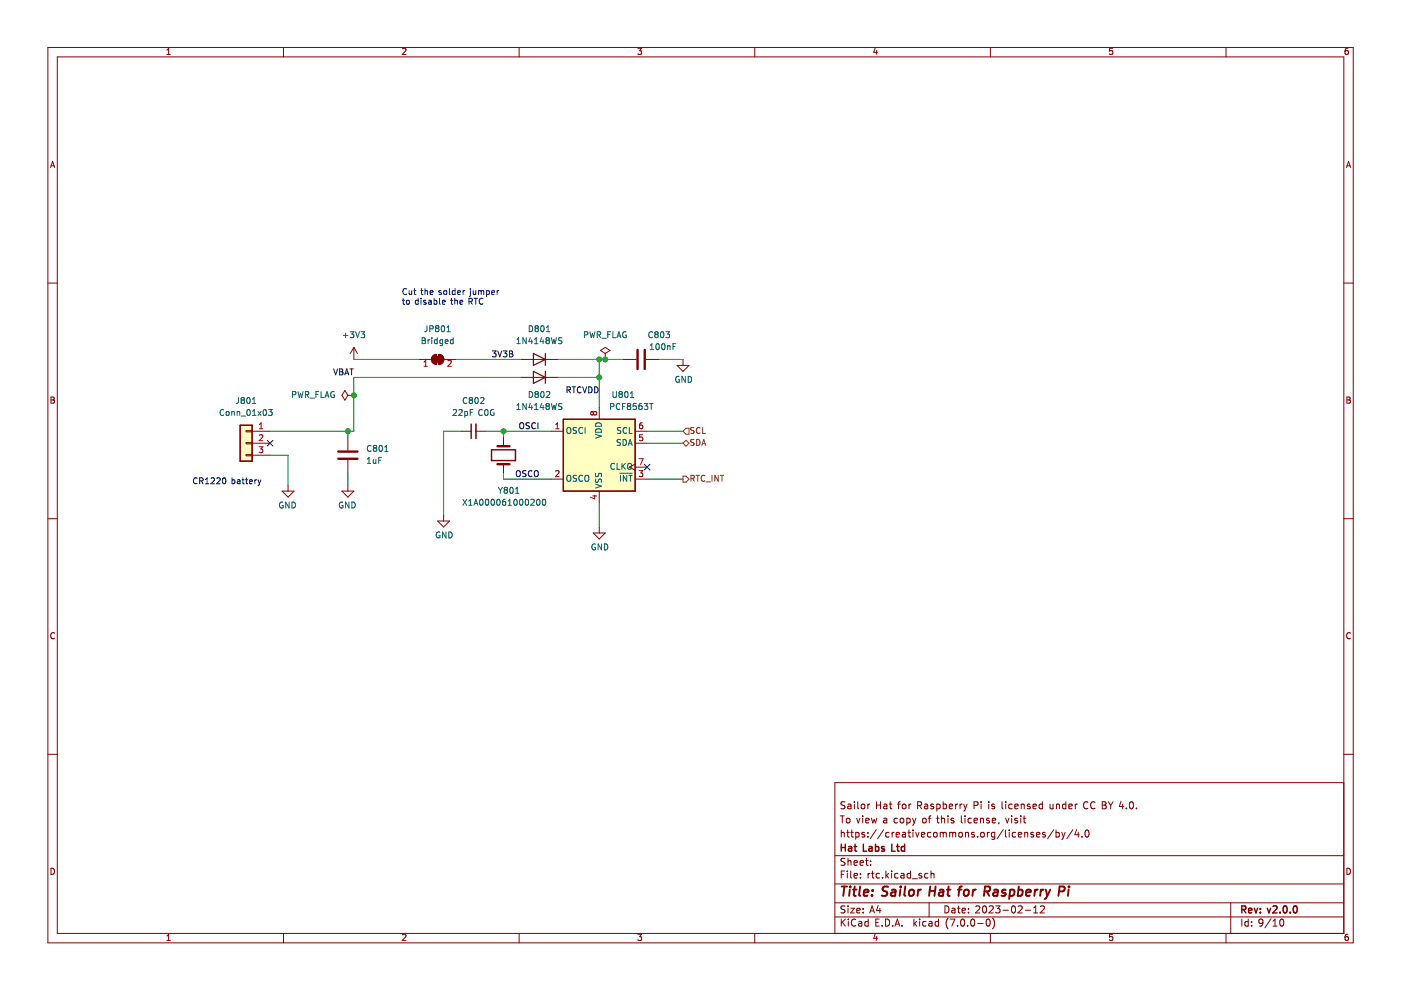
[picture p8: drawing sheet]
<svg xmlns="http://www.w3.org/2000/svg" width="297mm" height="210mm" viewBox="0 0 297 210" stroke-linecap="round" stroke-linejoin="round" font-family="sans-serif">
<path d="M.2 .1h296.9v209.8h-296.9z" fill-rule="evenodd" fill="#fff" stroke="#fff" stroke-width=".35"/>
<g fill="none" stroke="#840000" stroke-width=".21">
<path d="M10.2 10.1h276.7v189.8h-276.7zM12.2 12.1h272.7v185.8h-272.7zM35.4 11.5h.7M35.4 10.6l.3-.4v1.3M60.1 10.1v2M85.3 10.4l.5-.2 .3 .4-.8 .9h.8M110.1 10.1v2M135.2 10.2h.8l-.4 .5 .4 .2v.5l-.2 .1-.6-.1M160 10.1v2M185.6 10.2l-.4 .9h.9M185.9 10.7v.8M210 10.1v2"/>
<path d="M235.9 10.2h-.6l-.1 .7 .6-.1 .1 .6-.2 .1-.5-.1M259.9 10.1v2M285.8 10.2l-.4 .1-.2 .3v.7l.2 .2 .4-.1v-.6l-.4-.1-.2 .3M10.7 35.5l.5-1.3 .4 1.3M10.8 35.1h.7M285.5 35.5l.4-1.3 .4 1.3M285.6 35.1h.6M10.2 60h2M75 73.7l-.7 1.2M75 73.7v2.5M75 73.7l.8 1.2M89 76.2h2.5"/>
<path d="M91.8 75.5l.7-.3v2a1.01 1.01 0 0 1-.9-.6 1.01 1.01 0 0 1 .2-1.1zM92.3 75.7h1v1h-1zM93 75.2a1.02 1.02 0 0 1 1.1 1 1.02 1.02 0 0 1-1.1 1zM94.1 76.2h2.5M110.6 76.2h7.6M127.3 74.3l1-.6 1 .6-1 .6zM128.3 76.2h.1M128.3 74.9v1.3M132.1 76.2h2.8M136.9 76.2h2.8M143.5 77.5h2.6l-1.3 1.2zM144.8 76.2v1.3"/>
<path d="M284.9 60h2M10.8 84.2h.4l.3 .2-.3 .4 .3 .1 .1 .3-.3 .3h-.5zM10.8 84.8h.4M52.2 91.3h1.3v.3h-1.3zM52.2 93.8h1.3v.3h-1.3zM52.2 96.4h1.3v.2h-1.3zM53.5 91.4h3.8M53.5 94h3.8M53.5 96.5h3.8M73.1 82.8l.7 1-.7 1-.6-1zM73.8 92.7v2.8M73.8 97.5v2.8"/>
<path d="M73.8 83.8h1.2M75 83.8h.1M97.9 91.4h2M100.9 91.4h2M106.7 92.7v1.9M106.7 98.4v1.9M110.6 80h7.6M116.9 91.4h2.5M127.1 86.4v2.5M134.7 91.4h2.5M134.7 94h2.5M134.7 99h2.5"/>
<path d="M134.7 98.4l-1.3 .6 1.3 .7M285.6 84.2h.4l.3 .2-.3 .4 .3 .1v.3l-.2 .3h-.5zM285.6 84.8h.4M10.2 110h2M59.8 104.1h2.5l-1.2 1.3zM61.1 102.9v1.2M72.5 104.1h2.5l-1.2 1.3zM73.8 102.9v1.2M92.8 110.5h2.5l-1.2 1.2zM94.1 109.2v1.3M116.9 101.6h2.5M125.8 113h2.5l-1.2 1.3z"/>
<path d="M127.1 104.1v2.6M127.1 111.7v1.3M134.7 101.6h2.5M284.9 110h2M11.6 134.3a.58 .58 0 0 0-.9 .5 .58 .58 0 0 0 .9 .5M286.3 134.3a.58 .58 0 0 0-.8 .5 .58 .58 0 0 0 .8 .5M10.2 159.9h2M284.9 159.9h2M178.2 173h.8M178.4 176v1.5M178.4 176.6l.2-.1 .3 .1 .1 .9M178.6 173v1.5"/>
<path d="M179.2 170.1l-.6-.1-.2 .1v.5l.6 .2 .2 .4-.3 .3-.6-.1M179.5 176.5h.6M179.5 173.6l.2-.1 .5 .1v.6l-.1 .2-.4 .1-.2-.2zM179.7 176v1.3l.4 .2M179.8 170.6h.6v.9M180.4 176.5h.5M180.4 170.8l-.5 .1-.2 .2 .2 .4 .5-.1M180.6 176v1.3l.3 .2M181.1 170v.1M181.1 170.5v1M181.4 176.6l.5-.1 .2 .3-.1 .6h-.6M181.4 176.5v1.5"/>
<path d="M181.6 173.5l.4 1 .3-1M181.9 170v1.3l.2 .2M182.6 170.6l.3-.1 .4 .1 .1 .6-.2 .2-.3 .1-.3-.2zM182.9 173v.1M182.9 173.5v1M183.3 176.6l-.4-.1-.2 .2 .1 .2 .5 .2v.3h-.6M183.5 174l.8-.2-.1-.2-.4-.1-.3 .2 .1 .7h.6M184 177.3v.2M184 176.6v.1M184 170.5v1M184.4 170.5l-.4 .3M184.8 173.5l.2 1 .3-.7 .3 .7 .3-1"/>
<path d="M185.8 175.9l-1.3 1.9M185.8 170v1.5M185.8 170.7h.9M186.7 170v1.5M187.4 175.9l-1.3 1.9M187.4 173.6h.5l.1 .9M187.4 170.6h.6v.9M188 173.8l-.5 .1-.2 .2 .2 .4 .5-.1M188 170.8l-.5 .1-.2 .2 .2 .4 .5-.1M188.5 176.6l-.4-.1-.3 .3 .1 .6h.6M188.5 170.5h.6M188.8 170v1.3l.3 .2"/>
<path d="M189.1 176.5v1M189.6 176.5l-.5 .3M190 177l.7-.2-.1-.2-.4-.1-.2 .2 .1 .7h.5M190.3 173.6l-.5-.1-.2 .3 .1 .6h.6M190.3 170.5h.6M190.9 170l-.4 .2v1.3M190.9 173.6l.2-.1 .5 .1v.6l-.1 .2-.4 .1-.2-.2zM191.4 176.6h.5l.1 .9M191.4 170.6l.2-.1 .4 .1 .1 .6-.2 .2-.3 .1-.2-.2zM192 176.8l-.5 .1-.2 .2 .2 .4 .5-.1M192.3 173.6l.4-.1 .3 .3-.2 .6h-.5M192.3 173.5v1.5"/>
<path d="M192.5 176.5h.6M192.7 176v1.3l.4 .2M192.7 170.5v1M193.2 170.5l-.5 .3M193.5 173.5l.3 1M193.6 176v.1M193.6 176.5v1M193.8 174.5l-.3 .5M194.1 176.5l.4 1 .4-1M194.2 173.5l-.4 1M194.6 170.8l.7-.1 .1-.2-.1-.4-.7-.1v1.5M194.9 170.8l.5 .7"/>
<path d="M195.4 177l.7-.2-.1-.2-.4-.1-.2 .2v.7h.6M195.7 173.6l.2-.1 .4 .1 .1 .6-.2 .2-.3 .1-.2-.2zM196.1 170.6h.5l.1 .9M196.7 170.8l-.5 .1-.2 .2 .2 .4 .5-.1M196.8 173.5h.6M197.3 176.6l-.4-.1-.3 .3 .2 .6h.5M197.4 173l-.4 .2v1.3M197.9 170.6l-.4-.1-.2 .2 .1 .2 .5 .2v.3h-.6M198 176.6l.2-.1 .4 .1 .1 .6-.1 .2-.4 .1-.2-.2zM198.6 173.5h.5M198.6 170.6l.4-.1 .3 .3-.1 .6h-.6M198.6 170.5v1.5"/>
<path d="M198.8 173v1.3l.3 .2M199.3 176.6l.5-.1 .2 .2M199.3 176.5v1M199.6 173.6l.2-.1 .4 .1 .1 .9M199.6 173v1.5M200 170.6l.4-.1 .3 .3-.2 .6h-.5M200 170v1.5M200 176.7l.2-.2 .4 .1v.9M200 176.7v.8M201 173v.1M201 173.5v1M201.3 171l.7-.2-.1-.2-.4-.1-.2 .2v.7h.6"/>
<path d="M201.3 176.6l.5-.1 .2 .2M201.3 176.5v1M202 176.7l.2-.2 .4 .1v.9M202 176.7v.8M202.2 173.6l-.4-.1-.2 .2 .1 .2 .5 .2v.3h-.6M202.6 170.5v1M203 170.5l-.4 .3M203.3 176.6l.3-.1 .4 .1 .1 .6-.2 .2-.3 .1-.3-.2zM203.5 170.5v1M203.8 173v1.3l.2 .2M204 170.5l-.5 .3M204.3 170.5l.4 1"/>
<path d="M204.6 173v.1M204.6 173.5v1M204.7 171.5l-.4 .5M204.7 176.5v1M204.7 176.6l.2-.1 .4 .1v.9M205 170.5l-.3 1M206 173.6l-.5-.1-.3 .3 .2 .6h.6M206.5 170.8l.7-.1 .2-.2-.1-.4-.8-.1v1.5M206.5 174l.7-.2v-.2l-.5-.1-.2 .2 .1 .7h.6M206.6 176.6l-.4-.1-.2 .2 .1 .2 .5 .2v.3h-.6M207.3 177.3v.2M207.9 173.6l.2-.1 .4 .1v.9"/>
<path d="M207.9 173.5v1M208 176.6l.2-.1 .4 .1 .1 .6-.1 .2-.4 .1-.2-.2zM208 170v.1M208 170.5v1M209.3 176.5v1M209.6 170v.1M209.6 170.5v1M209.7 173.6l-.3-.1-.2 .2v.2l.5 .2v.3h-.5M209.8 176.5l-.5 .3M210.4 174l.7-.2-.1-.2-.4-.1-.2 .2 .1 .7h.5M210.8 170.6l-.3-.1-.2 .2v.2l.5 .2v.3h-.5M210.9 176.6l-.4-.1-.3 .3 .1 .6h.6"/>
<path d="M210.9 176.5v1.2l-.3 .3-.3-.1M211.8 174.4l-.1 .3M212.5 170v1.3l.2 .2M212.7 175.9l-1.3 1.9M213.2 176v1.3l.2 .2M213.2 173.5l.4 1 .3-1M213.2 170v.1M213.2 170.5v1M214 176v.1M214 176.5v1M214.5 173v.1M214.5 173.5v1"/>
<path d="M214.6 170.6l-.4-.1-.3 .3 .1 .6h.6M215.2 171l.7-.2-.1-.2-.4-.1-.2 .2v.7h.6M215.3 176.6l-.4-.1-.3 .3 .2 .6h.5M215.7 173.6l-.4-.1-.2 .2 .1 .2 .5 .2v.3h-.6M215.9 177l.7-.2-.1-.2-.4-.1-.2 .2 .1 .7h.5M216.4 173v.1M216.4 173.5v1M216.5 170.6l.2-.1 .4 .1 .1 .9M216.5 170.5v1M216.9 173.5h.6M217.1 173v1.3l.4 .2M217.3 176.6l.2-.1 .3 .1 .1 .9"/>
<path d="M217.3 176.5v1M218.4 170.6l-.4-.1-.2 .2 .1 .2 .5 .2v.3h-.6M219 171l.7-.2v-.2l-.5-.1-.2 .2 .1 .7h.6M219.1 176.6l-.3-.1-.3 .2 .1 .2 .5 .2v.3h-.6M219.8 177l.7-.2-.1-.2-.4-.1-.2 .2v.7h.6M221 170v1.5M221 170.6l-.4-.1-.3 .3 .1 .6h.6M221.6 176.6l-.3-.1-.3 .2 .1 .2 .5 .2v.3h-.6M222.6 170.5l.1 .9 .4 .1 .2-.2M223.3 170.5v1M223.4 175.9l-1.3 1.9M223.9 176.6l.4-.1 .3 .3-.1 .6h-.6"/>
<path d="M223.9 176v1.5M224 170.6l.2-.1 .4 .1v.9M224 170.5v1M225.1 176.5l.4 1M225.5 177.5l-.4 .5M225.8 176.5l-.3 1M226 170.6l-.4-.1-.3 .3 .1 .6h.6M226 170v1.5M226.6 171l.7-.2v-.2l-.5-.1-.2 .2 .1 .7h.6M227.5 175.9l-1.3 1.9M228 170.5v1M228.3 175.9l-.4 1.1h.9"/>
<path d="M228.4 170.5l-.4 .3M228.6 176.5v1M229.4 177.3v.2M230.2 176.1l.2-.1a.8 .8 0 0 1 .5 .7 .8 .8 0 0 1-.5 .8l-.4-.6zM230.7 170.1a.71 .71 0 0 0-1 .5 .71 .71 0 0 0 .7 .9l.3-.2M232.2 170.1a.71 .71 0 0 0-1 .5 .71 .71 0 0 0 .7 .9l.3-.2M233.7 170h.5l.3 .3-.3 .4 .3 .1 .1 .4-.3 .3h-.6zM233.7 170.7h.5M235 170l.5 .8M235.5 170.8v.7M236 170l-.5 .8M237.7 169.9l-.4 1.1h.9"/>
<path d="M238 170.5v1M238.8 171.3v.2M239.6 170.1l.2-.1a.8 .8 0 0 1 .5 .7 .8 .8 0 0 1-.5 .8l-.3-.6zM241 171.3v.2M284.9 165.9h-107.9v32M10.8 184.1a.66 .66 0 0 1 .8 .6 .66 .66 0 0 1-.8 .7zM35.4 198.5l.3-.4v1.3M35.4 199.4h.7M60.1 197.9v2M85.3 198.2l.5-.1 .3 .4-.8 .9h.8M110.1 197.9v2M135.2 198.1h.8l-.4 .5 .4 .1v.6l-.2 .1-.6-.1"/>
<path d="M160 197.9v2M177 194.4h107.9M177 191.4h107.9M177 187.4h107.9M177 181.4h107.9M178.4 185.4h.5M178.4 194.9v1.5M178.6 195.5l.6 .9M179.1 184.7h-.7v1.5M179.2 192.1h-.6l-.2 .1v.4l.6 .3 .2 .4-.3 .3-.6-.1M179.2 182h-.6l-.2 .1v.4l.6 .3 .2 .4-.3 .3-.6-.1M179.2 194.9l-.8 .8"/>
<path d="M179.7 184.7v.1M179.7 185.2v1M179.8 182v1.5M179.8 192.1v.1M179.8 192.6v1M179.8 182.6l.2-.1h.4v1M179.9 194.9v.1M179.9 195.4v1M180.4 192.6h.7l-.7 1h.7M180.4 184.7v1.3l.2 .2M181.1 183l.7-.2-.1-.3h-.4l-.2 .2v.7h.6M181.1 185.7l.7-.2-.1-.3h-.4l-.2 .2v.7h.6"/>
<path d="M181.4 195a.71 .71 0 0 0-1 .5 .71 .71 0 0 0 .7 .9l.3-.2M181.6 193.1l.8-.2-.1-.3h-.4l-.3 .2 .1 .7h.6M182.1 195.4h.5l.1 1M182.4 183l.7-.2-.1-.3h-.4l-.2 .2v.7h.6M182.4 186v.2M182.4 185.2v.2M182.7 195.7l-.5 .1-.2 .2 .2 .4 .5-.1M183 193.4v.2M183 192.6v.2M183.5 182.5h.6M183.7 182v1.3l.4 .2M184 185.2v1"/>
<path d="M184.1 195.4h-.5l-.2 .2 .1 .7h.6M184.1 194.9v1.5M184.4 193.6l.5-1.5 .5 1.5M184.5 185.2l-.5 .3M184.5 193.1h.8M184.6 183.3v.2M184.6 182.5v.2M184.8 185.2h.5M185 184.7v1.3l.3 .2M185.6 198l-.4 1h.9M185.7 195.6h.5M185.9 198.5v.9"/>
<path d="M186.2 192l-.4 1.1h1M186.4 194.9h-.7v1.5h.7M186.5 185.2h-.5l-.2 .3 .1 .6h.6M186.5 192.6v1M187 196.2v.2M187.1 186v.2M187.8 194.9a.76 .76 0 0 1 .8 .7 .76 .76 0 0 1-.8 .8zM187.8 184.7v1.5M188 185.6l.4 .6M188.4 185.2l-.6 .5M189 184.7v.1M189 185.2v1"/>
<path d="M189.3 196.2v.2M189.8 196.4l.5-1.5 .5 1.5M189.9 195.9h.7M190.4 185.2h-.4l-.3 .3 .1 .6h.6M191 185.2h.6l.1 1M191.3 196.2v.2M191.7 185.5l-.5 .1-.2 .2 .2 .4 .5-.1M193 185.2h-.4l-.3 .3 .2 .6h.5M193 184.7v1.5M193.4 186.3h1.1M193.8 194.9v1.5M193.9 195.8l.4 .6"/>
<path d="M194.3 195.4l-.5 .5M195 194.9v.1M195 195.4v1M195.4 185.2h-.4l-.2 .2 .1 .2 .5 .1v.4h-.6M196.3 195.4h-.4l-.3 .2 .2 .7h.5M196.8 185.2h-.5l-.3 .3 .2 .6h.6M197 195.4h.5l.1 1M197 191.4v3M197.4 185.3l.2-.1h.4v1M197.4 184.7v1.5M197.6 195.7l-.5 .1-.2 .2 .2 .4 .5-.1M199 195.4h-.5l-.2 .2 .1 .7h.6"/>
<path d="M199 194.9v1.5M200.3 192.1a.76 .76 0 0 1 .9 .7 .76 .76 0 0 1-.9 .8zM201 194.6a1.72 1.72 0 0 0 0 2.3M201.4 194.9h1l-.6 1.5M201.8 192.6h.6l.1 1M202.5 192.9l-.5 .1-.2 .2 .2 .4 .5-.1M203 192.6h.6M203 196.2v.2M203.2 192.1v1.3l.4 .2M203.8 195l.2-.1a.8 .8 0 0 1 .5 .7 .8 .8 0 0 1-.5 .8l-.3-.6zM204 193.1l.7-.2-.1-.3h-.4l-.2 .2 .1 .7h.5M205.2 196.2v.2"/>
<path d="M205.3 193.4v.2M205.3 192.6v.2M205.9 195l.3-.1a.8 .8 0 0 1 .5 .7 .8 .8 0 0 1-.5 .8l-.4-.6zM206.9 192.2l.6-.1 .2 .4-.9 1.1h.9M207.3 195.8h1.1M208.5 192.2l.2-.1a.8 .8 0 0 1 .5 .7 .8 .8 0 0 1-.5 .8l-.4-.6zM209.2 195l.2-.1a.8 .8 0 0 1 .6 .7 .8 .8 0 0 1-.6 .8l-.3-.6zM209.7 192.2l.6-.1 .3 .4-.9 1.1h.9M210 197.9v2M210.4 194.6a1.72 1.72 0 0 1 0 2.3M211.1 192.1h.9l-.5 .5 .5 .2v.6l-.3 .2-.6-.2M212.7 193h1.1"/>
<path d="M214.6 192.2l.2-.1a.8 .8 0 0 1 .5 .7 .8 .8 0 0 1-.5 .8l-.4-.6zM215.9 192.2l.5-.1 .3 .4-.9 1.1h.9M217.4 193h1.1M219.2 193.6h.8M219.2 192.5l.4-.4v1.5M220.6 192.2l.6-.1 .2 .4-.9 1.1h.9M235.9 198.1h-.6l-.1 .6 .6-.1 .1 .7-.2 .1-.5-.1M259.9 197.9v2M260.9 191.4v6.5M263.3 194.9v1.5M264.6 195.4h-.4l-.3 .2 .2 .7h.5M264.6 194.9v1.5"/>
<path d="M265.4 196.2v.2M265.4 195.4v.2M267.8 195.5l-.3 .3-.5-.1-.1-.2v-.4l.3-.2h.3l.3 .2a1 1 0 0 1-.5 1.3h-.3M269.5 194.8l-1.3 1.9M269.9 196.4h.9M269.9 195.3l.4-.4v1.5M271.5 195l.2-.1a.8 .8 0 0 1 .5 .7 .8 .8 0 0 1-.5 .8l-.4-.6zM285.6 184.1a.66 .66 0 0 1 .7 .6 .66 .66 0 0 1-.7 .7zM285.8 198.1h-.4l-.2 .3v.7l.2 .3 .4-.1v-.7h-.4l-.2 .2"/>
</g>
<g fill="none" stroke="#840000" stroke-width=".3">
<path d="M99.9 89.9v3.1M104.2 95.4h5.1v2.3h-5.1zM178.4 179v1.5M178.4 179.7h.8M179.2 179v1.5M179.9 179.5h.6l.1 1M180.6 179.8l-.5 .1-.2 .2 .2 .4 .5-.1M181.1 179.5h.5M181.3 179v1.3l.3 .2M183 179v1.5h.8M184.3 179.5h.5l.1 1M184.9 179.8l-.5 .1-.2 .2 .2 .4 .5-.1"/>
<path d="M185.6 179.5h.4l.3 .3-.1 .6h-.6M185.6 179v1.5M187.5 179.5h-.4l-.2 .2 .1 .2 .5 .1v.4h-.6M189.1 179v1.5h.7M190.1 179.5h.6M190.3 179v1.3l.4 .2M191.8 179.5h-.4l-.3 .3 .1 .6h.6M191.8 179v1.5M263.3 192.9l.7-.1 .1-.2v-.4l-.8-.1v1.5M263.6 192.9l.5 .7M264.7 193.1l.7-.2v-.3h-.5l-.2 .2 .1 .7h.6M265.9 192.6l.4 1 .3-1"/>
<path d="M267.2 193.4v.2M267.2 192.6v.2M268.7 192.6l.3 1 .4-1M269.9 192.2l.6-.1 .3 .4-1 1.1h1M271.4 193.4v.2M272.2 192.2l.2-.1a.8 .8 0 0 1 .5 .7 .8 .8 0 0 1-.5 .8l-.4-.6zM273.5 193.4v.2M274.3 192.2l.2-.1a.8 .8 0 0 1 .6 .7 .8 .8 0 0 1-.6 .8l-.3-.6z"/>
</g>
<g fill="none" stroke="#840000" stroke-width=".4">
<path d="M178.5 188h1.1M179 188l-.2 2M180.2 188.6l-.2 1.4M180.3 188l-.1 .1M180.9 188.6h.7M181.2 188l-.2 1.7 .1 .2 .3 .1M182.4 188l-.3 1.7 .3 .3M183.1 189.3l1-.2v-.4h-.8l-.2 1 .2 .3 .6-.1M184.9 189.8v.2M185 188.7v.2M188.3 188a.85 .85 0 0 0-1.1 .1v.6l.9 .5-.1 .6a.85 .85 0 0 1-1.1 .1M189.1 188.7h.7v1.3"/>
<path d="M189.9 189.1l-.7 .1a.4 .4 0 0 0-.3 .3 .4 .4 0 0 0 .2 .5l.7-.1M190.9 188.6l-.2 1.4M191 188v.1M191.9 188l-.2 1.7 .3 .3M192.9 188.8l.1-.1a.5 .5 0 0 1 .8 .3l-.1 .6-.2 .3a.5 .5 0 0 1-.8-.3zM194.7 188.6l-.2 1.4M195.3 188.6l-.4 .1-.2 .3M197.1 188.9h1.1M197.2 188l-.2 2M198.4 188l-.3 2M199.2 188.7h.8l-.1 1.3M200 189.1l-.6 .1a.4 .4 0 0 0-.4 .3 .4 .4 0 0 0 .3 .5l.6-.1"/>
<path d="M200.8 188.6h.7M201.1 188l-.2 1.7 .1 .2 .4 .1M203.1 188.6h.8M203.9 188h-.3l-.2 .2-.2 1.8M204.5 188.8l.1-.1a.5 .5 0 0 1 .8 .3v.6l-.3 .3a.5 .5 0 0 1-.8-.3zM206.3 188.6l-.1 1.4M206.9 188.6l-.4 .1-.2 .3M208.7 189h.8l.3-.2a.51 .51 0 0 0-.2-.8h-.7l-.3 2M209.2 189l.5 1M210.8 188.7h.7v1.3M211.6 189.1l-.7 .1a.4 .4 0 0 0-.3 .3 .4 .4 0 0 0 .2 .5l.7-.1M213.2 188.7a.49 .49 0 0 0-.8 .3l.1 .2 .6 .2 .1 .3-.3 .3-.6-.1"/>
<path d="M214.2 188.7h.7l.2 .3-.1 .6a.66 .66 0 0 1-1 .3M214.2 188.6l-.3 2M215.9 188.7h.8l.1 .3v.6a.66 .66 0 0 1-1 .3M216 188l-.2 2M217.6 189.3l.9-.2v-.4h-.8l-.2 1 .3 .3 .5-.1M219.5 188.6l-.2 1.4M220 188.6l-.4 .1-.2 .3M220.7 188.6l-.2 1.4M221.3 188.6l-.4 .1-.3 .3M221.7 188.6l.3 1.4M222 190l-.2 .4-.3 .2M222.7 188.6l-.7 1.4"/>
<path d="M224.5 189h.8l.3-.2a.51 .51 0 0 0-.2-.8h-.7l-.3 2M226.6 188.6l-.2 1.4M226.7 188l-.1 .1"/>
</g>
<g fill="#ffffc2" stroke="#ffffc2" stroke-width=".35">
<path d="M119.4 88.9h15.3v15.2h-15.3z" fill-rule="evenodd"/>
<path d="M50.9 90.2h2.6v7.6h-2.6z" fill-rule="evenodd"/>
</g>
<path d="M113.1 74.9l2.5 1.3-2.5 1.3zM113.1 78.7l2.5 1.3-2.5 1.3zM115.6 74.9v2.6M115.6 78.7v2.6M50.9 90.2h2.6v7.6h-2.6zM119.4 88.9h15.3v15.2h-15.3z" fill="none" stroke="#840000" stroke-width=".25"/>
<path d="M56.7 93.4l1.2 1.2M57.9 93.4l-1.2 1.2M136.6 98.4l1.2 1.3M137.8 98.4l-1.2 1.3" fill="none" stroke="#000084" stroke-width=".21"/>
<g fill="none" stroke="#009600" stroke-width=".21">
<path d="M75 76.2h14M96.6 76.2h14M118.2 76.2h13.9M127.1 76.2v10.2M139.7 76.2h5.1M57.3 96.5h3.8v6.4M73.8 91.4v1.3M97.9 91.4h-3.8v17.8M102.9 91.4h14M106.7 91.4v1.3M110.6 80h-35.6v11.4h-17.7M118.2 80h8.9"/>
<path d="M137.2 91.4h7.6M137.2 94h7.6M73.8 100.3v2.6M106.7 100.3v1.3h10.2M127.1 106.7v5M137.2 101.6h7.6"/>
</g>
<g fill="none" stroke="#0000c2" stroke-width=".21">
<path d="M85.3 63.7h.5M85.5 63.2v1.1l.3 .2M86.2 61.3a.56 .56 0 0 0-.8 .5 .56 .56 0 0 0 .8 .5M86.3 63.7h.3l.2 .2v.4l-.2 .2-.5-.2zM86.7 61.6l.1 .8 .5-.1M87.3 61.6v.9M87.7 61.6h.5M87.9 61.2v1.1l.3 .2M88.7 63.7h-.4l-.2 .2 .1 .6h.5M88.7 63.2v1.3M89.2 61.6h.5M89.3 63.2v.2"/>
<path d="M89.3 63.7v.8M89.4 61.2v1.1l.3 .2M90.1 61.7h.5l.1 .8M90.1 61.2v1.3M90.3 63.7h-.3l-.2 .1 .1 .2 .4 .1v.4h-.5M90.9 63.7h.5v.8M91.2 62l.6-.1-.1-.2-.3-.1-.2 .2 .1 .6h.4M91.4 64l-.6 .2 .2 .3h.4M92 63.7h.4l.2 .2-.1 .6h-.5M92 63.2v1.3M93.2 63.2v1.1l.2 .2M93.5 61.7l-.3-.1-.2 .2 .1 .2 .4 .1v.3h-.5"/>
<path d="M93.8 64.1l.6-.1-.1-.3h-.3l-.2 .1 .1 .7h.4M94.2 61.7l.3-.1 .2 .3v.3l-.2 .3-.4-.3zM95.3 61.2v1.1l.2 .2M95.5 63.7h.5M95.7 63.2v1.1l.3 .2M96.4 63.8l.5-.1 .1 .8M96.4 63.2v1.3M96.5 61.7l-.4-.1-.2 .3 .1 .5h.5M96.5 61.2v1.3M97 62l.6-.1v-.2l-.4-.1-.2 .2 .1 .6h.5M97.5 64.1l.6-.1v-.3h-.4l-.2 .1 .1 .7h.5M98.2 61.6v.9"/>
<path d="M98.5 61.6l-.3 .3M99.4 63.9l.6-.1 .1-.4-.7-.2v1.3M99.7 61.2v.1M99.7 61.6v1.1l-.2 .2M99.7 63.9l.5 .6M100.3 61.6l.1 .8 .5-.1M100.5 63.2h.7M100.9 61.6v.9M100.9 63.2v1.3M101.5 61.7l.3-.1 .2 .2M101.5 61.6v.9M102 61.8l.2-.2 .3 .1 .1 .8"/>
<path d="M102 61.8v.7M102.4 63.4a.56 .56 0 0 0-.8 .5 .56 .56 0 0 0 .8 .5M103.2 61.7l.3-.1 .3 .3-.1 .5h-.5M103.2 61.6v1.3M104.3 62l.6-.1-.1-.2-.4-.1-.1 .2v.6h.5M105.4 61.6v.9M105.8 61.6l-.4 .3M41.8 101.4a.56 .56 0 0 0-.8 .5 .56 .56 0 0 0 .8 .6M42.3 102l.6-.1 .1-.5-.7-.1v1.3M42.6 102l.5 .6M43.5 102.6h.8M43.5 101.7l.4-.4v1.3"/>
<path d="M44.8 101.4l.4-.1 .3 .4-.8 .9h.8M46 101.4l.4-.1 .3 .4-.8 .9h.8M47.3 101.4l.2-.1a.68 .68 0 0 1 .4 .6 .68 .68 0 0 1-.4 .7l-.3-.5zM49.2 101.8l.4-.1 .2 .3-.1 .5h-.5M49.2 101.3v1.3M50.3 101.8h.5l.1 .8M50.9 102l-.6 .3 .2 .3 .4-.1M51.3 101.7h.5M51.5 101.3v1.1l.3 .2M52 101.7h.5M52.2 101.3v1.1l.3 .2M52.9 102.2l.6-.2-.1-.2-.3-.1-.2 .2v.6h.5"/>
<path d="M54 101.7v.9M54.4 101.7l-.4 .3M54.7 101.7l.3 .9M55 102.6l-.3 .4M55.3 101.7l-.3 .9"/>
</g>
<g fill="none" stroke="#0f0f0f" stroke-width=".21">
<path d="M70.7 78.2l.5 1.3 .4-1.3M72 78.2h.4l.3 .3-.3 .3 .3 .1v.3l-.2 .3h-.5zM72 78.8h.4M73.1 79.5l.4-1.3 .4 1.3M73.2 79.1h.6M74.2 78.2h.7M74.5 78.2v1.3M104.4 74.4h.8l-.4 .5 .3 .1v.6l-.2 .1-.5-.1M105.5 74.4l.5 1.3 .4-1.3M106.7 74.4h.8l-.4 .5 .3 .1v.6l-.2 .1-.5-.1M108 74.4h.4l.3 .2-.3 .4 .3 .1v.3l-.2 .3h-.5zM108 75h.4"/>
<path d="M109.5 100l.3-.2a.43 .43 0 0 1 .5 .4v.4a.42 .42 0 0 1-.4 .5 .42 .42 0 0 1-.4-.5zM110.3 89.8l.2-.2a.43 .43 0 0 1 .5 .5v.4a.42 .42 0 0 1-.4 .4 .42 .42 0 0 1-.4-.4zM111.5 99.8l-.6 .1v.4l.5 .2 .1 .3-.2 .2h-.5M112.2 89.7l-.6 .1v.3l.5 .3 .1 .3-.2 .2-.5-.1M112.8 99.9a.56 .56 0 0 0-.8 .5 .56 .56 0 0 0 .8 .5M113.3 100l.3-.2a.43 .43 0 0 1 .5 .4v.4a.42 .42 0 0 1-.4 .5 .42 .42 0 0 1-.4-.5zM113.5 89.8a.56 .56 0 0 0-.8 .5 .56 .56 0 0 0 .8 .5M114.1 89.6v1.3M120.2 82.7l.6-.1 .1-.5-.7-.1v1.3M120.5 82.7l.4 .6M121.3 82h.7M121.7 82v1.3"/>
<path d="M123.2 82.1a.56 .56 0 0 0-.8 .6 .56 .56 0 0 0 .8 .5M123.5 82l.5 1.3 .4-1.3M124.8 82a.64 .64 0 0 1 .7 .7 .64 .64 0 0 1-.7 .6zM126.1 82a.64 .64 0 0 1 .7 .7 .64 .64 0 0 1-.7 .6z"/>
</g>
<g fill="none" stroke="#725600" stroke-width=".21">
<path d="M144.8 94l.7-.7 .6 .7-.6 .6zM145.5 90.8h.6v1.3h-.6l-.7-.7zM147.2 90.7l-.7 .1v.3l.5 .3 .2 .3-.3 .2-.5-.1M147.2 93.2l-.7 .1v.4l.5 .2 .2 .3-.3 .2h-.5M147.7 93.2a.64 .64 0 0 1 .7 .6 .64 .64 0 0 1-.7 .6zM148.4 90.8a.56 .56 0 0 0-.8 .5 .56 .56 0 0 0 .8 .5M148.8 94.4l.4-1.2 .4 1.2M148.9 94.1h.6M149 90.6v1.3h.6M144.8 101h.7l.6 .6-.6 .6h-.7zM146.5 101.4h.6l.1-.5-.7-.1v1.3M146.8 101.4l.4 .7"/>
<path d="M147.6 100.8h.7M147.9 100.8v1.3M149.4 100.9a.56 .56 0 0 0-.7 .5 .56 .56 0 0 0 .7 .5M149.7 102.2h1M151 100.8v1.3M152.3 100.8v1.3l-.7-1.3v1.3M152.7 100.8h.7M153.1 100.8v1.3"/>
</g>
<path d="M135.2 74.2v4M136.7 74.2v4M71.7 97.3h4.1M71.7 95.7h4.1M105.5 98.4h2.5M105.5 94.6h2.5" fill="none" stroke="#840000" stroke-width=".51"/>
<g fill="none" stroke="#006464" stroke-width=".21">
<path d="M72.8 71.1h1M73.3 70.6v1M74.2 70.3h.8l-.4 .5 .4 .1v.6l-.2 .1-.6-.1M75.4 70.3l.4 1.3 .4-1.3M76.5 70.3h.8l-.4 .5 .4 .1v.6l-.2 .1-.6-.1M89.5 71.6h.4l.3 .2-.3 .4 .3 .1v.3l-.2 .3h-.5zM89.5 72.2h.4M90.5 69.1v1l-.5 .2M90.8 72v.9M91.1 69.7h.6l.1-.5-.7-.1v1.2M91.1 72l-.3 .3M91.6 71.6v.1"/>
<path d="M91.6 72v.9M92.6 69.6l-.3 .2 .1 .4 .2 .1h.2l.3-.2-.1-.4-.2-.1M92.6 69.6l-.3-.2 .3-.3h.2l.3 .2-.3 .3M92.6 69.6h.2M92.7 72.1l-.4-.1-.2 .3 .1 .5h.5M92.7 71.6v1.3M93.7 69.2l.1-.1a.68 .68 0 0 1 .5 .6 .68 .68 0 0 1-.5 .6l-.3-.5zM93.8 72.1l-.3-.1-.3 .3 .2 .5h.4M93.8 72v1l-.2 .3-.3-.1M94.4 72.4l.6-.1-.1-.2-.3-.1-.2 .2 .1 .6h.4M94.8 70.3h.7M94.8 69.4l.3-.3v1.2"/>
<path d="M96.1 72.1l-.4-.1-.2 .3 .1 .5h.5M96.1 71.6v1.3M109.6 72.9h.7M109.6 72l.4-.4v1.3M111.6 71.6v1.3l-.7-1.3v1.3M112.2 69.1a.64 .64 0 0 1 .7 .6 .64 .64 0 0 1-.7 .6zM112.4 71.5l-.3 .9h.8M112.7 72v.9M113.3 72.9h.8M113.3 72l.4-.4v1.3M113.7 69.6l-.3 .2 .1 .4 .2 .1h.2l.3-.2v-.3l-.3-.2M113.7 69.6l-.3-.2 .3-.3h.2l.3 .2-.3 .3"/>
<path d="M113.7 69.6h.2M114.8 69.2l.1-.1a.68 .68 0 0 1 .5 .6 .68 .68 0 0 1-.5 .6l-.3-.5zM114.8 71.5l-.3 .9h.8M115.1 72v.9M115.8 70.3h.8M115.8 69.4l.4-.3v1.2M116 72.1l-.2-.2 .2-.3h.2l.3 .2-.3 .3M116 72.1l-.2 .3v.3l.2 .2h.2l.3-.3v-.2l-.3-.3M116 72.1h.2M116.9 71.6l.3 1.3 .2-.9 .3 .9 .3-1.3M119.1 71.7h-.6v.4l.5 .2 .1 .3-.2 .3-.5-.1M123.9 71l.6-.1 .1-.4-.7-.2v1.3"/>
<path d="M125.1 70.3l.3 1.3 .2-.9 .2 .9 .3-1.3M126.6 71l.6-.1 .1-.4-.7-.2v1.3M126.9 71l.5 .6M127.6 71.7h1M128.9 70.9h.4M129.5 70.3h-.6v1.3M130 70.3v1.3h.6M130.8 71.6l.4-1.3 .4 1.3M130.9 71.2h.6M132.7 70.4a.58 .58 0 0 0-.7 .6 .58 .58 0 0 0 .8 .5v-.4h-.3M137.9 74.1h.7M137.9 73.2l.3-.3v1.2"/>
<path d="M138.3 70.5a.56 .56 0 0 0-.8 .5 .56 .56 0 0 0 .8 .5M139.1 70.9l-.3 .2 .1 .4 .2 .1h.2l.2-.2v-.4l-.2-.1M139.1 70.9l-.3-.3 .3-.3h.2l.2 .3-.2 .3M139.1 70.9h.2M139.2 73l.2-.1a.68 .68 0 0 1 .4 .6 .68 .68 0 0 1-.4 .6l-.3-.4zM140.2 70.5l.1-.2a.68 .68 0 0 1 .5 .7 .68 .68 0 0 1-.5 .6l-.3-.5zM140.4 73l.2-.1a.68 .68 0 0 1 .4 .6 .68 .68 0 0 1-.4 .6l-.3-.4zM141.2 70.3h.8l-.5 .5 .4 .1v.6l-.2 .1-.5-.1M141.5 73.3v.8M141.5 73.4h.5l.1 .7M142.7 73.5h.4M143.3 72.9h-.6v1.2"/>
<path d="M144 79.9a.58 .58 0 0 0-.8 .5 .58 .58 0 0 0 .8 .5v-.4h-.2M145.3 79.8v1.3l-.7-1.3v1.3M145.9 79.8a.64 .64 0 0 1 .7 .6 .64 .64 0 0 1-.7 .7zM47.4 86.9a.56 .56 0 0 0-.8 .6 .56 .56 0 0 0 .8 .5M48 87.4l.2-.2 .3 .2v.6h-.5zM49.1 87.4l.5-.1 .1 .8M49.1 87.2v.9M50.3 87.4l.5-.1v.8M50.3 87.2v.9M50.6 84.3l-.1 1.1-.4 .2M51.1 88.2h1M51.3 84.8l-.2-.2 .2-.3h.3l.2 .2-.2 .3"/>
<path d="M51.3 84.8l-.2 .3 .1 .3 .1 .2h.3l.2-.3v-.2l-.2-.3M51.3 84.8h.3M52.4 84.4l.2-.1a.68 .68 0 0 1 .4 .6 .68 .68 0 0 1-.4 .7l-.3-.5zM52.5 86.9l.1-.1a.68 .68 0 0 1 .5 .7 .68 .68 0 0 1-.5 .6l-.3-.5zM53.5 85.6h.7M53.5 84.7l.4-.4v1.3M53.5 88.1h.8M53.5 87.2l.4-.4v1.3M54.7 87.2l.7 .9M55.4 87.2l-.7 .9M55.9 86.9l.2-.1a.68 .68 0 0 1 .4 .7 .68 .68 0 0 1-.4 .6l-.3-.5zM56.9 86.8h.8l-.4 .5 .4 .1v.6l-.2 .1-.6-.1"/>
<path d="M62 83.7l.6-.1 .1-.5-.7-.1v1.3M63.2 83l.3 1.3 .2-.9 .3 .9 .3-1.3M64.7 83.7l.6-.1 .1-.5-.7-.1v1.3M65 83.7l.5 .6M65.7 84.4h1M67 83.6h.4M67.6 83h-.6v1.3M68.1 83v1.3h.6M68.9 84.3l.4-1.3 .5 1.3M69 83.9h.6M70.8 83.1a.58 .58 0 0 0-.7 .6 .58 .58 0 0 0 .8 .5v-.5h-.2M77.9 98.2h.7"/>
<path d="M77.9 97.3l.3-.3v1.2M78.7 94.6a.56 .56 0 0 0-.8 .5 .56 .56 0 0 0 .8 .5M79.1 97.4l.1 .8 .5-.1M79.4 95l-.3-.3 .3-.3h.2l.3 .3-.3 .3M79.4 95l-.3 .2 .1 .4 .2 .1h.2l.3-.2v-.3l-.3-.2M79.4 95h.2M79.7 97.4v.8M80.3 97.6h.4M80.5 94.6l.2-.2a.68 .68 0 0 1 .4 .7 .68 .68 0 0 1-.4 .6l-.3-.5zM80.9 97h-.6v1.2M81.6 95.7h.7M81.6 94.8l.3-.4v1.3"/>
<path d="M96.1 86.9l.5-.1 .2 .4-.8 .9h.8M97.3 86.9l.5-.1 .2 .4-.8 .9h.8M98.5 87.3l.4-.1 .3 .3-.2 .5h-.5M98.5 87.2v1.3M99 84.4a.56 .56 0 0 0-.8 .5 .56 .56 0 0 0 .8 .5M99.7 87.4h.4M99.7 84.8l-.2-.2 .2-.3h.3l.2 .2-.2 .3M99.7 84.8l-.2 .3v.3l.2 .2h.3l.2-.3-.1-.3-.1-.2M99.7 84.8h.3M100.3 86.8h-.6v1.3M100.8 84.4l.2-.1a.68 .68 0 0 1 .4 .6 .68 .68 0 0 1-.4 .7l-.3-.5zM101.9 84.4l.5-.1 .2 .4-.8 .9h.8"/>
<path d="M102.3 86.9a.56 .56 0 0 0-.8 .6 .56 .56 0 0 0 .8 .5M102.9 86.9l.2-.1a.68 .68 0 0 1 .4 .7 .68 .68 0 0 1-.4 .6l-.3-.5zM104.7 86.9a.58 .58 0 0 0-.7 .6 .58 .58 0 0 0 .7 .5v-.4h-.2M109.6 86.8h.7M109.6 85.9l.4-.3v1.2M111.6 85.6v1.2l-.7-1.2v1.2M112.2 83a.64 .64 0 0 1 .7 .7 .64 .64 0 0 1-.7 .6zM112.4 85.5l-.3 .9h.8M112.7 86v.8M113.3 86.8h.8M113.3 85.9l.4-.3v1.2M113.7 83.6l-.3-.3 .3-.3h.2l.3 .3-.3 .3"/>
<path d="M113.7 83.6l-.3 .2 .1 .4 .2 .1h.2l.3-.3v-.2l-.3-.2M113.7 83.6h.2M114.8 83.1l.1-.1a.68 .68 0 0 1 .5 .7 .68 .68 0 0 1-.5 .6l-.3-.5zM114.8 85.5l-.3 .9h.8M115.1 86v.8M115.8 83.1l.5-.1 .3 .4-.8 .9h.8M116 86.1l-.2-.2 .2-.3h.2l.3 .2-.3 .3M116 86.1l-.2 .2v.4l.2 .1h.2l.3-.2v-.3l-.3-.2M116 86.1h.2M116.9 85.6l.3 1.2 .2-.9 .3 .9 .3-1.2M119.1 85.6l-.6 .1v.3l.5 .3 .1 .3-.2 .2h-.5M120.2 90.8l.3-.2a.43 .43 0 0 1 .5 .5v.4a.42 .42 0 0 1-.4 .4 .42 .42 0 0 1-.4-.4z"/>
<path d="M122.2 90.7l-.6 .1v.3l.5 .3 .1 .3-.2 .2-.5-.1M123.5 90.8a.56 .56 0 0 0-.8 .5 .56 .56 0 0 0 .8 .5M124.1 90.6v1.3M126.2 92.1l1.3 .4-1.3 .4M126.4 89.8a.66 .66 0 0 1 .8-.1 .66 .66 0 0 1 .3 .7h-1.3zM126.4 91a.66 .66 0 0 1 .8 0 .66 .66 0 0 1 .3 .6h-1.3zM129.4 86.2h.6l.1-.5-.7-.1v1.2M130 83v1l.2 .3h.2l.3-.3v-1M130.3 98.4a.56 .56 0 0 0-.8 .5 .56 .56 0 0 0 .8 .5M130.8 98.2v1.3h.6M131.4 85.7a.56 .56 0 0 0-.8 .5 .56 .56 0 0 0 .8 .5M131.5 83.6l-.3 .2 .1 .4 .2 .1h.2l.3-.3-.1-.3-.2-.1"/>
<path d="M131.5 83.6l-.3-.3 .3-.3h.2l.3 .3-.3 .3M131.5 83.6h.2M131.6 93.2l-.7 .1v.4l.5 .2 .2 .3-.3 .2h-.5M131.6 90.7l-.6 .1v.3l.5 .3 .1 .3-.2 .2-.5-.1M131.9 98.2v1.3M132 86.2h.4M132 98.8l.6 .7M132.1 93.2a.64 .64 0 0 1 .7 .6 .64 .64 0 0 1-.7 .6zM132.6 83.1l.1-.1a.68 .68 0 0 1 .5 .7 .68 .68 0 0 1-.5 .6l-.3-.5zM132.6 85.6h-.6v1.2M132.6 98.2l-.7 .8M132.9 90.8a.56 .56 0 0 0-.8 .5 .56 .56 0 0 0 .8 .5"/>
<path d="M133.1 98.4l.3-.2a.43 .43 0 0 1 .5 .5v.4a.42 .42 0 0 1-.4 .4 .42 .42 0 0 1-.4-.4zM133.2 94.4l.4-1.2 .4 1.2M133.2 86.1l-.2 .2 .1 .4 .1 .1h.3l.2-.2v-.4l-.2-.1M133.2 86.1l-.2-.2 .2-.3h.3l.2 .2-.2 .3M133.2 86.1h.3M133.3 94.1h.6M133.4 90.6v1.3h.6M133.6 84.3h.8M133.6 83.4l.4-.4v1.3M134.9 85.6h-.6l-.1 .6 .6-.1 .1 .6-.2 .1-.5-.1M136 85.6h-.3l-.2 .3-.1 .7 .3 .2 .4-.1-.1-.6-.3-.1-.3 .3M136.6 85.6h.8l-.5 .4 .4 .2v.5l-.2 .1-.5-.1"/>
<path d="M137.7 85.6h.7M138.1 85.6v1.2M60 106.5a.58 .58 0 0 0-.8 .6 .58 .58 0 0 0 .8 .5v-.4h-.2M61.3 106.4v1.3l-.7-1.3v1.3M61.9 106.4a.64 .64 0 0 1 .7 .7 .64 .64 0 0 1-.7 .6zM72.7 106.5a.58 .58 0 0 0-.8 .6 .58 .58 0 0 0 .8 .5v-.4h-.2M74 106.4v1.3l-.7-1.3v1.3M74.6 106.4a.64 .64 0 0 1 .7 .7 .64 .64 0 0 1-.7 .6zM93.2 112.8a.58 .58 0 0 0-.7 .6 .58 .58 0 0 0 .8 .5v-.4h-.3M94.5 112.8v1.3l-.7-1.3v1.3M95.2 112.8a.64 .64 0 0 1 .7 .6 .64 .64 0 0 1-.7 .7zM98.1 105.9l.9 1.2"/>
<path d="M99 105.9l-.9 1.2M99.4 107.1h.7M99.4 106.2l.4-.3v1.2M100.5 107.1l.4-1.2 .4 1.2M100.6 106.8h.6M101.8 106l.2-.1a.68 .68 0 0 1 .4 .6 .68 .68 0 0 1-.4 .6l-.3-.5zM103 106l.2-.1a.68 .68 0 0 1 .4 .6 .68 .68 0 0 1-.4 .6l-.3-.5zM104.2 106l.2-.1a.68 .68 0 0 1 .4 .6 .68 .68 0 0 1-.4 .6l-.3-.5zM105.4 106l.2-.1a.68 .68 0 0 1 .5 .6 .68 .68 0 0 1-.5 .6l-.3-.5zM105.7 103.3l.4 .7M106.1 104v.6M106.5 103.3l-.4 .7"/>
<path d="M107.1 105.9h-.3l-.2 .3-.1 .7 .3 .2 .4-.1-.1-.6-.3-.1-.3 .3M107.1 103.9l-.2-.3 .2-.3h.3l.2 .3-.2 .3M107.1 103.9l-.2 .2v.4l.2 .1h.3l.2-.3-.1-.3-.1-.1M107.1 103.9h.3M107.7 106.2l.4-.3v1.2M107.7 107.1h.8M108.2 103.4l.2-.1a.68 .68 0 0 1 .4 .7 .68 .68 0 0 1-.4 .6l-.3-.5zM109.1 106l.1-.1a.68 .68 0 0 1 .5 .6 .68 .68 0 0 1-.5 .6l-.3-.5zM109.3 104.6h.7M109.3 103.7l.4-.4v1.3M110.3 106l.1-.1a.68 .68 0 0 1 .5 .6 .68 .68 0 0 1-.5 .6l-.3-.5zM111.5 106l.2-.1a.68 .68 0 0 1 .4 .6 .68 .68 0 0 1-.4 .6l-.3-.5z"/>
<path d="M112.6 106l.4-.1 .3 .3-.8 .9h.8M113.9 106l.2-.1a.68 .68 0 0 1 .4 .6 .68 .68 0 0 1-.4 .6l-.3-.5zM115.1 106l.2-.1a.68 .68 0 0 1 .4 .6 .68 .68 0 0 1-.4 .6l-.3-.5zM120.2 101l.3-.2a.43 .43 0 0 1 .5 .4v.4a.42 .42 0 0 1-.4 .5 .42 .42 0 0 1-.4-.5zM122.2 100.8l-.6 .1v.4l.5 .2 .1 .3-.2 .3-.5-.1M123.5 100.9a.56 .56 0 0 0-.8 .5 .56 .56 0 0 0 .8 .5M124.1 101l.2-.2a.43 .43 0 0 1 .5 .4v.4a.42 .42 0 0 1-.4 .5 .42 .42 0 0 1-.4-.5zM126.2 115.4a.58 .58 0 0 0-.7 .6 .58 .58 0 0 0 .8 .5v-.5h-.3M126.2 102.6l1.3 .5-1.3 .4M126.3 101.6l.1 .6h.3l.3-.5 .3-.1 .2 .2v.5M126.3 100.4l.1 .6h.3l.3-.5 .3-.1 .2 .2v.5M127.5 115.3v1.3l-.7-1.3v1.3"/>
<path d="M128.1 115.3a.64 .64 0 0 1 .8 .7 .64 .64 0 0 1-.8 .6zM131.4 100.3h2.6M131.6 100.8v1.3M132.9 100.8v1.3l-.7-1.3v1.3M133.3 100.8h.7M133.7 100.8v1.3"/>
</g>
<g fill="none" stroke="#a90000" stroke-width=".21">
<path d="M89.9 77.7h.7M89.9 76.8l.4-.4v1.3M95 76.5l.4-.1 .3 .4-.8 .9h.8M54.9 94.7h.8l-.4 .5 .4 .1v.6l-.2 .1-.6-.1M55 90.9h.7M55 92.3l.5-.1 .2 .3-.8 .9h.8M55 90l.4-.4v1.3M117.8 90.9h.7M117.8 90l.4-.4v1.3M117.8 99.9l.5-.1 .2 .3-.8 1h.8M125.8 87.5l-.2-.2-.3 .2v.4l.2 .1 .3-.3M125.8 87.5l.2-.2h.3l.2 .2v.2l-.2 .3-.4-.1-.1-.2"/>
<path d="M125.8 87.5v.2M135.5 99.8h.8l-.4 .5 .3 .1v.5l-.1 .2-.6-.2M135.5 97.2h.9l-.6 1.3M136.2 89.6l-.4 .1-.2 .2v.8l.2 .2 .4-.1v-.6l-.4-.1-.2 .3M136.2 92.2h-.6v.6l.6-.1v.6l-.1 .1-.5-.1M125.7 105.2h.8M126.1 105v.8l-.9-.3"/>
</g>
<g fill="#840000" stroke="#840000" stroke-width=".35">
<path d="M92.3 75.7h1v1h-1z" fill-rule="evenodd"/>
<path d="M91.8 75.5l.7-.3v2a1.01 1.01 0 0 1-.9-.6 1.01 1.01 0 0 1 .2-1.1z" fill-rule="evenodd"/>
<path d="M93 75.2a1.02 1.02 0 0 1 1.1 1 1.02 1.02 0 0 1-1.1 1z" fill-rule="evenodd"/>
</g>
<path d="M100.9 89.9v3.1" fill="none" stroke="#840000" stroke-width=".33"/>
<g fill="#009600" stroke="#009600" stroke-width=".35">
<circle cx="128.3" cy="76.2" r=".46"/>
<circle cx="127.1" cy="76.2" r=".46"/>
<circle cx="127.1" cy="80" r=".46"/>
<circle cx="106.7" cy="91.4" r=".46"/>
<circle cx="75" cy="83.8" r=".46"/>
<circle cx="73.8" cy="91.4" r=".46"/>
</g>
</svg>
